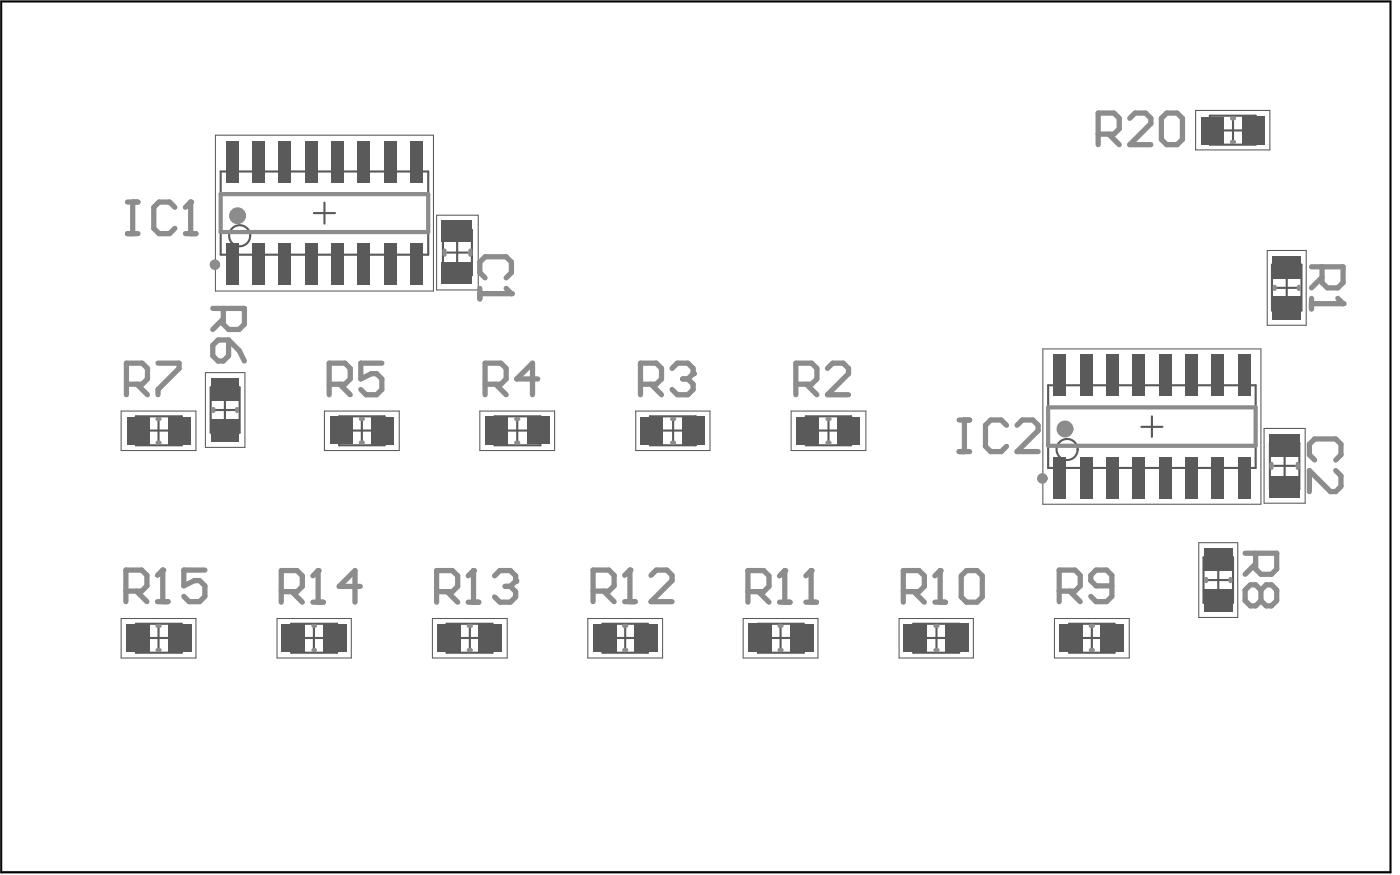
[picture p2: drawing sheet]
<svg xmlns="http://www.w3.org/2000/svg" width="112mm" height="70mm" viewBox="0 0 112 70" stroke-linecap="round" stroke-linejoin="round" font-family="sans-serif">
<path d="M.1 .1h111v69.5h-111z" fill="none" stroke="#000" stroke-width=".08"/>
<g fill="none" stroke="#5a5a5a" stroke-width=".17">
<path d="M17.6 13.7h16.6v6.6h-16.6zM25.1 17h1.7M25.9 16.2v1.7M35.4 18.4h2.3v3.6h-2.3zM36.5 19.3v1.7M96.6 9.2h3.7v2.3h-3.7zM97.7 10.4h1.6M98.5 9.6v1.6M10.9 33.2h3.6v2.3h-3.6zM11.9 34.4h1.6M12.7 33.6v1.6M16.8 30.9h2.3v3.6h-2.3z"/>
<path d="M17.2 32.7h1.6M18 31.9v1.7M27.1 33.2h3.6v2.3h-3.6zM28.1 34.4h1.6M28.9 33.6v1.6M35.7 20.2h1.7M39.5 33.2h3.7v2.3h-3.7zM40.5 34.4h1.7M41.3 33.6v1.6M51.9 33.2h3.7v2.3h-3.7zM52.9 34.4h1.7M53.8 33.6v1.6"/>
<path d="M64.4 33.2h3.6v2.3h-3.6zM65.3 34.4h1.7M66.2 33.6v1.6M83.7 30.8h16.6v6.6h-16.6zM91.2 34.1h1.7M92 33.2v1.7M101.4 35.4h2.4v3.6h-2.4zM101.6 21.1h2.4v3.7h-2.4zM101.8 37.2h1.7M101.9 23h1.7M102.6 36.4v1.6M102.8 22.1v1.7"/>
<path d="M10.9 49.8h3.6v2.3h-3.6zM11.9 50.9h1.6M12.7 50.1v1.7M23.3 49.8h3.6v2.3h-3.6zM24.3 50.9h1.6M25.1 50.1v1.7M35.7 49.8h3.6v2.3h-3.6zM36.7 50.9h1.6M37.5 50.1v1.7M48.1 49.8h3.6v2.3h-3.6zM49.1 50.9h1.7M49.9 50.1v1.7"/>
<path d="M60.5 49.8h3.7v2.3h-3.7zM61.6 50.9h1.6M62.4 50.1v1.7M73 49.8h3.6v2.3h-3.6zM74 50.9h1.6M74.8 50.1v1.7M85.4 49.8h3.6v2.3h-3.6zM86.4 50.9h1.7M87.2 50.1v1.7M96.1 44.5h2.4v3.6h-2.4zM96.5 46.3h1.7M97.3 45.5v1.6"/>
<circle cx="19.1" cy="18.8" r=".84"/>
<circle cx="85.2" cy="35.9" r=".84"/>
</g>
<g fill="none" stroke="#5a5a5a" stroke-width=".08">
<path d="M17.2 10.8h17.4v12.4h-17.4zM34.9 17.2h3.3v5.9h-3.3zM95.5 8.8h5.9v3.2h-5.9zM101.2 20h3.1v6h-3.1zM9.7 32.8h6v3.2h-6zM16.4 29.7h3.2v6h-3.2zM25.9 32.8h6v3.2h-6zM38.3 32.8h6v3.2h-6zM50.8 32.8h5.9v3.2h-5.9zM63.2 32.8h6v3.2h-6zM83.3 27.9h17.4v12.4h-17.4zM101 34.2h3.3v6h-3.3z"/>
<path d="M9.7 49.4h6v3.1h-6zM22.1 49.4h6v3.1h-6zM34.5 49.4h6v3.1h-6zM47 49.4h5.9v3.1h-5.9zM59.4 49.4h5.9v3.1h-5.9zM71.8 49.4h5.9v3.1h-5.9zM84.2 49.4h6v3.1h-6zM95.8 43.3h3.1v6h-3.1z"/>
</g>
<path d="M.1 .1h111v69.5h-111z" fill="none" stroke="#5a5a5a" stroke-width=".21"/>
<g fill="none" stroke="#8c8c8c" stroke-width=".34">
<path d="M17.6 15.5h16.6v3h-16.6zM35.5 20v.3M37.6 20v.3M98.4 11.3h.2M98.4 9.4h.2M12.6 35.3h.1M12.6 33.4h.1M17 32.6v.2M18.9 32.6v.2M28.8 35.3h.2M28.8 33.4h.2M41.2 35.3h.2"/>
<path d="M41.2 33.4h.2M53.7 35.3h.2M53.7 33.4h.2M66.1 35.3h.2M66.1 33.4h.2M83.7 32.5h16.6v3.1h-16.6zM101.6 37v.4M101.8 22.9v.2M103.7 37v.4M103.8 22.9v.2M12.6 51.9h.1M12.6 50h.1"/>
<path d="M25 51.9h.2M25 50h.2M37.4 51.9h.2M37.4 50h.2M49.9 51.9h.1M49.9 50h.1M62.3 51.9h.1M62.3 50h.1M74.7 51.9h.2M74.7 50h.2M87.1 51.9h.2M87.1 50h.2"/>
<path d="M96.3 46.2v.2M98.3 46.2v.2"/>
</g>
<path d="M104.8 21.3h2.5v1.3l-.4 .4h-.9l-.4-.4v-1.3M104.8 23.8v.9M104.8 24.2h2.5M105 36.7l-.4-.4v-.8l.4-.5h1.7l.4 .5v.8l-.4 .4M105.6 22.1l-.8 .9M106.7 37.6l.4 .4v.8l-.4 .4h-.4l-1.7-1.6v1.6M99.5 44.2h2.5v1.2l-.4 .4h-.9l-.4-.4v-1.2M100.3 45l-.8 .8M100.7 47.1l.4-.4h.5l.4 .4v.8l-.4 .5h-.5l-.4-.5M100.7 47.1l-.4-.4h-.4l-.4 .4v.8l.4 .5h.4l.4-.5M100.7 47.1v.8" fill="none" stroke="#8c8c8c" stroke-width=".42"/>
<circle cx="107.3" cy="24.2" r=".21" fill="#8c8c8c"/>
<path d="M87.7 10.7h1.3l.4-.4v-.9l-.4-.4h-1.3v2.5M88.6 10.7l.8 .8M90.2 9.4l.5-.4h.8l.4 .4v.5l-1.7 1.6h1.7M92.8 9.4l.4-.4h.8l.5 .4v1.7l-.5 .4h-.8l-.4-.4zM106.9 23.8l.4 .4M72.2 47.2h1.2l.4-.4v-.8l-.4-.5h-1.2v2.6M73 47.2l.8 .9M74.7 48.1h.8M75.1 45.5v2.6M84.6 47.2h1.3l.4-.4v-.9l-.4-.4h-1.3v2.5M85.4 47.2l.9 .8M88.8 46.8h-1.2l-.5-.5v-.4l.5-.4h.8l.4 .4v1.7l-.4 .4h-.8l-.5-.4" fill="none" stroke="#8c8c8c" stroke-width=".42"/>
<circle cx="75.1" cy="45.5" r=".21" fill="#8c8c8c"/>
<path d="M76.6 33.5h.9M76.6 36.1h.9M77 33.5v2.6M80.4 33.9l-.4-.4h-.9l-.4 .4v1.7l.4 .5h.9l.4-.5M81.2 33.9l.5-.4h.8l.4 .4v.5l-1.7 1.7h1.7M59.7 47.2h1.3l.4-.4v-.8l-.4-.5h-1.3v2.6M60.6 47.2l.8 .9M62.3 48.1h.8M62.7 45.5v2.6M75.1 45.5l-.4 .5M76.8 46l.4-.5h.8l.5 .5v1.7l-.5 .4h-.8l-.4-.4z" fill="none" stroke="#8c8c8c" stroke-width=".42"/>
<circle cx="62.7" cy="45.5" r=".21" fill="#8c8c8c"/>
<path d="M62.7 45.5l-.4 .5M64.4 48.1h.8M64.8 45.5v2.6" fill="none" stroke="#8c8c8c" stroke-width=".42"/>
<circle cx="64.8" cy="45.5" r=".21" fill="#8c8c8c"/>
<path d="M47.4 47.2h1.2l.5-.4v-.9l-.5-.4h-1.2v2.5M48.2 47.2l.9 .8M49.9 48h.8M50.3 45.5v2.5M64.8 45.5l-.4 .5" fill="none" stroke="#8c8c8c" stroke-width=".42"/>
<circle cx="50.3" cy="45.5" r=".21" fill="#8c8c8c"/>
<path d="M34.9 47.2h1.2l.5-.4v-.8l-.5-.5h-1.2v2.6M35.7 47.2l.9 .9M37.4 48.1h.8M37.8 45.5v2.6M50.3 45.5l-.4 .4M52 45.9l.4-.4h.9l.4 .4v.4l-1.7 1.7h1.7" fill="none" stroke="#8c8c8c" stroke-width=".42"/>
<circle cx="37.8" cy="45.5" r=".21" fill="#8c8c8c"/>
<path d="M37.8 45.5l-.4 .5M39.5 46l.4-.5h.9l.4 .5v.4" fill="none" stroke="#8c8c8c" stroke-width=".42"/>
<circle cx="41.2" cy="46.4" r=".21" fill="#8c8c8c"/>
<path d="M38.3 23v.9M38.3 23.4h2.6M38.7 22.2l-.4-.4v-.9l.4-.4h1.7l.5 .4v.9l-.5 .4M40.3 46.8h.5M40.8 46.8l.4 .4v.5l-.4 .4h-.9l-.4-.4M41.2 46.4l-.4 .4" fill="none" stroke="#8c8c8c" stroke-width=".42"/>
<circle cx="40.9" cy="23.4" r=".21" fill="#8c8c8c"/>
<path d="M40.4 23l.5 .4M22.5 47.2h1.2l.4-.4v-.8l-.4-.5h-1.2v2.6M23.3 47.2l.8 .9M25 48.1h.8M25.4 45.5v2.6" fill="none" stroke="#8c8c8c" stroke-width=".42"/>
<circle cx="25.4" cy="45.5" r=".21" fill="#8c8c8c"/>
<path d="M10.1 47.2h1.2l.4-.4v-.9l-.4-.4h-1.2v2.5M10.9 47.2l.8 .8M12.6 48h.8M13 45.5v2.5M25.4 45.5l-.4 .5M28.8 46.8h-1.7l1.3-1.3v2.6" fill="none" stroke="#8c8c8c" stroke-width=".42"/>
<circle cx="13" cy="45.5" r=".21" fill="#8c8c8c"/>
<path d="M51.2 30.7h1.2l.4-.4v-.9l-.4-.4h-1.2v2.5M52 30.7l.8 .8M53.7 29.4l.4-.4h.8l.5 .4v.4M63.6 30.7h1.2l.5-.4v-.9l-.5-.4h-1.2v2.5M64.4 30.7l.9 .8M66.1 29.4l.4-.4h.9l.4 .4v.4l-1.7 1.7h1.7M13 45.5l-.4 .4M16.4 45.5h-1.7v1.3l.8-.5h.4l.5 .5v.8l-.5 .4h-.8l-.4-.4" fill="none" stroke="#8c8c8c" stroke-width=".42"/>
<circle cx="55.4" cy="29.8" r=".21" fill="#8c8c8c"/>
<path d="M10.2 16.1h.8M10.2 18.7h.8M10.6 16.1v2.6M14 16.5l-.5-.4h-.8l-.4 .4v1.7l.4 .5h.8l.5-.5M14.8 18.7h.9M15.2 16.1v2.6M38.7 30.7h1.3l.4-.4v-.9l-.4-.4h-1.3v2.5M39.6 30.7l.8 .8M43 30.3h-1.7l1.2-1.3v2.5M54.5 30.3h.4M54.9 30.3l.5 .4v.4l-.5 .4h-.8l-.4-.4M55.4 29.8l-.5 .5" fill="none" stroke="#8c8c8c" stroke-width=".42"/>
<circle cx="15.2" cy="16.1" r=".21" fill="#8c8c8c"/>
<g fill="none" stroke="#8c8c8c" stroke-width=".42">
<path d="M15.2 16.1l-.4 .4M10.1 30.7h1.3l.4-.4v-.9l-.4-.4h-1.3v2.5M10.9 30.7l.9 .8M12.6 29h1.7v.4l-1.7 1.7v.4M17 24.6h2.5v1.3l-.4 .4h-.8l-.5-.4v-1.3M17 27.6l.4-.5h.9v1.3l-.5 .4h-.4l-.4-.4zM17.8 25.5l-.8 .8M18.3 27.1l.8 .9 .4 .8M26.3 30.7h1.3l.4-.4v-.9l-.4-.4h-1.3v2.5M27.1 30.7l.9 .8M30.5 29h-1.7v1.3l.9-.5h.4l.4 .5v.8l-.4 .4h-.9l-.4-.4"/>
<circle cx="17.2" cy="21.1" r=".21"/>
<circle cx="83.3" cy="38.2" r=".21"/>
</g>
<g fill="none" stroke="#8c8c8c" stroke-width=".67">
<circle cx="19" cy="17.2" r=".34"/>
<circle cx="85.1" cy="34.2" r=".34"/>
</g>
<g fill="#5a5a5a">
<path d="M96.2 43.8h2.2v1.8h-2.2z" fill-rule="evenodd"/>
<path d="M96.2 47h2.2v1.8h-2.2z" fill-rule="evenodd"/>
<path d="M96.8 36.6h1v3.2h-1z" fill-rule="evenodd"/>
<path d="M94.7 36.6h1v3.2h-1z" fill-rule="evenodd"/>
<path d="M90.5 36.6h1v3.2h-1z" fill-rule="evenodd"/>
<path d="M86.2 36.6h1.1v3.2h-1.1z" fill-rule="evenodd"/>
<path d="M84.1 36.6h1.1v3.2h-1.1z" fill-rule="evenodd"/>
<path d="M66.9 33.3h1.8v2.2h-1.8z" fill-rule="evenodd"/>
<path d="M63.1 49.8h1.9v2.3h-1.9z" fill-rule="evenodd"/>
<path d="M63.6 33.3h1.8v2.2h-1.8z" fill-rule="evenodd"/>
<path d="M59.8 49.8h1.8v2.3h-1.8z" fill-rule="evenodd"/>
<path d="M32.8 19.4h1v3.4h-1z" fill-rule="evenodd"/>
<path d="M32.8 11.3h1v3.3h-1z" fill-rule="evenodd"/>
<path d="M29.6 33.3h1.8v2.2h-1.8z" fill-rule="evenodd"/>
<path d="M30.7 19.4h1v3.4h-1z" fill-rule="evenodd"/>
<path d="M30.7 11.3h1v3.3h-1z" fill-rule="evenodd"/>
<path d="M25.8 49.8h1.9v2.3h-1.9z" fill-rule="evenodd"/>
<path d="M26.3 33.2h1.8v2.3h-1.8z" fill-rule="evenodd"/>
<path d="M26.5 19.4h1v3.4h-1z" fill-rule="evenodd"/>
<path d="M26.5 11.3h1v3.3h-1z" fill-rule="evenodd"/>
<path d="M22.5 49.8h1.9v2.2h-1.9z" fill-rule="evenodd"/>
<path d="M22.3 19.4h1v3.4h-1z" fill-rule="evenodd"/>
<path d="M22.3 11.3h1v3.3h-1z" fill-rule="evenodd"/>
<path d="M20.2 19.4h1v3.4h-1z" fill-rule="evenodd"/>
<path d="M20.2 11.3h1v3.3h-1z" fill-rule="evenodd"/>
<path d="M96.8 28.3h1v3.3h-1z" fill-rule="evenodd"/>
<path d="M94.7 28.3h1v3.3h-1z" fill-rule="evenodd"/>
<path d="M90.5 28.3h1v3.3h-1z" fill-rule="evenodd"/>
<path d="M86.2 28.3h1.1v3.3h-1.1z" fill-rule="evenodd"/>
<path d="M84.1 28.3h1.1v3.3h-1.1z" fill-rule="evenodd"/>
<path d="M101.4 38h2.4v1.7h-2.4z" fill-rule="evenodd"/>
<path d="M101.4 34.7h2.4v1.7h-2.4z" fill-rule="evenodd"/>
<path d="M98.9 36.6h1v3.2h-1z" fill-rule="evenodd"/>
<path d="M101.6 23.7h2.3v1.8h-2.3z" fill-rule="evenodd"/>
<path d="M101.6 20.4h2.3v1.8h-2.3z" fill-rule="evenodd"/>
<path d="M99.2 9.3h1.9v2.2h-1.9z" fill-rule="evenodd"/>
<path d="M87.9 49.8h1.9v2.2h-1.9z" fill-rule="evenodd"/>
<path d="M84.6 49.8h1.9v2.2h-1.9z" fill-rule="evenodd"/>
<path d="M92.6 36.6h1v3.2h-1z" fill-rule="evenodd"/>
<path d="M88.4 36.6h1v3.2h-1z" fill-rule="evenodd"/>
<path d="M75.5 49.8h1.9v2.3h-1.9z" fill-rule="evenodd"/>
<path d="M72.2 49.8h1.8v2.2h-1.8z" fill-rule="evenodd"/>
<path d="M50.7 49.8h1.8v2.2h-1.8z" fill-rule="evenodd"/>
<path d="M47.4 49.8h1.8v2.3h-1.8z" fill-rule="evenodd"/>
<path d="M51.2 33.3h1.8v2.2h-1.8z" fill-rule="evenodd"/>
<path d="M54.5 33.2h1.8v2.3h-1.8z" fill-rule="evenodd"/>
<path d="M38.2 49.8h1.9v2.2h-1.9z" fill-rule="evenodd"/>
<path d="M34.9 49.8h1.9v2.2h-1.9z" fill-rule="evenodd"/>
<path d="M38.7 33.2h1.9v2.3h-1.9z" fill-rule="evenodd"/>
<path d="M35.3 20.9h2.4v1.7h-2.4z" fill-rule="evenodd"/>
<path d="M35.3 17.6h2.4v1.7h-2.4z" fill-rule="evenodd"/>
<path d="M28.6 19.4h1v3.4h-1z" fill-rule="evenodd"/>
<path d="M24.4 19.4h1v3.4h-1z" fill-rule="evenodd"/>
<path d="M18 19.4h1.1v3.4h-1.1z" fill-rule="evenodd"/>
<path d="M28.6 11.3h1v3.3h-1z" fill-rule="evenodd"/>
<path d="M24.4 11.3h1v3.3h-1z" fill-rule="evenodd"/>
<path d="M18 11.3h1.1v3.3h-1.1z" fill-rule="evenodd"/>
<path d="M13.4 49.8h1.9v2.3h-1.9z" fill-rule="evenodd"/>
<path d="M10.1 49.8h1.8v2.3h-1.8z" fill-rule="evenodd"/>
<path d="M13.5 33.3h1.8v2.2h-1.8z" fill-rule="evenodd"/>
<path d="M10.1 33.3h1.8v2.2h-1.8z" fill-rule="evenodd"/>
<path d="M98.9 28.3h1v3.3h-1z" fill-rule="evenodd"/>
<path d="M92.6 28.3h1v3.3h-1z" fill-rule="evenodd"/>
<path d="M88.4 28.3h1v3.3h-1z" fill-rule="evenodd"/>
<path d="M95.9 9.3h1.8v2.2h-1.8z" fill-rule="evenodd"/>
<path d="M42.1 33.2h1.8v2.3h-1.8z" fill-rule="evenodd"/>
<path d="M16.8 30.2h2.3v1.8h-2.3z" fill-rule="evenodd"/>
<path d="M16.8 33.4h2.3v1.9h-2.3z" fill-rule="evenodd"/>
</g>
</svg>
